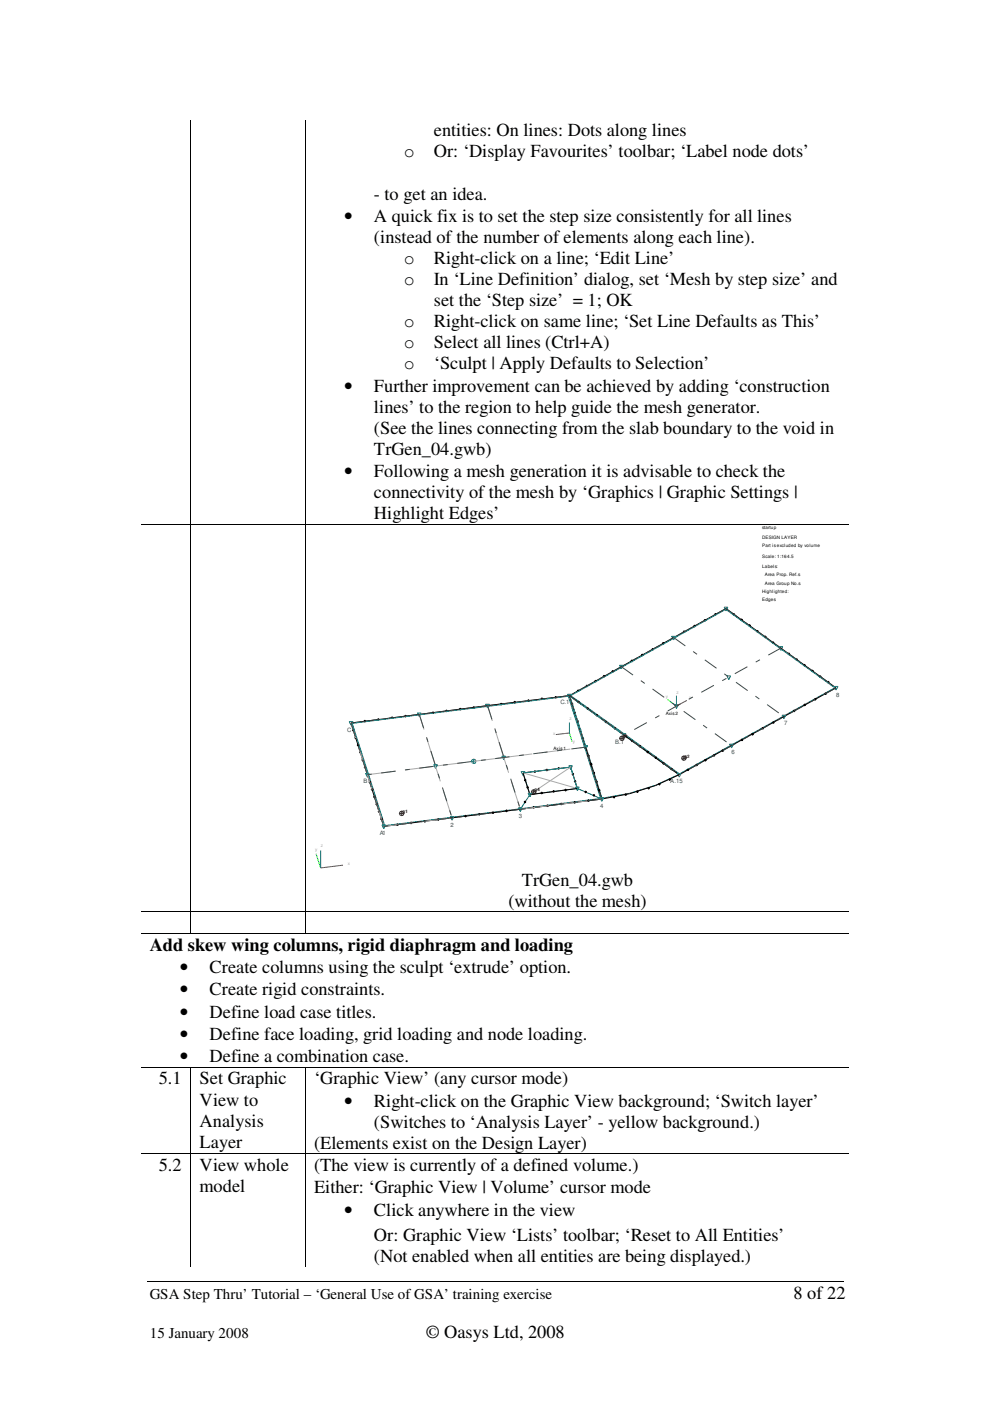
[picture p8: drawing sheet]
<svg xmlns="http://www.w3.org/2000/svg" width="210mm" height="297mm" viewBox="0 0 210 297" stroke-linecap="round" stroke-linejoin="round" font-family="sans-serif">
<defs><g id="words">
<g font-size="3.9">
<text x="92" y="28.9">entities: On lines: Dots along lines</text>
<text x="85.6" y="33.4">o</text>
<text x="92" y="33.4">Or: ‘Display Favourites’ toolbar; ‘Label node dots’</text>
<text x="72.9" y="47">•</text>
<text x="79.3" y="42.3">- to get an idea.</text>
<text x="79.3" y="47">A quick fix is to set the step size consistently for all lines</text>
<text x="79.3" y="51.5">(instead of the number of elements along each line).</text>
<text x="85.6" y="56">o</text>
<text x="92" y="56">Right-click on a line; ‘Edit Line’</text>
<text x="85.6" y="60.5">o</text>
<text x="92" y="64.9">set the ‘Step size’ = 1; OK</text>
<text x="92" y="60.5">In ‘Line Definition’ dialog, set ‘Mesh by step size’ and</text>
<text x="85.6" y="69.4">o</text>
<text x="92" y="69.4">Right-click on same line; ‘Set Line Defaults as This’</text>
<text x="85.6" y="73.8">o</text>
<text x="92" y="73.8">Select all lines (Ctrl+A)</text>
<text x="72.9" y="83">•</text>
<text x="79.3" y="83">Further improvement can be achieved by adding ‘construction</text>
<text x="85.6" y="78.3">o</text>
<text x="92" y="78.3">‘Sculpt | Apply Defaults to Selection’</text>
<text x="79.3" y="87.5">lines’ to the region to help guide the mesh generator.</text>
<text x="79.3" y="92">(See the lines connecting from the slab boundary to the void in</text>
<text x="72.9" y="101.2">•</text>
<text x="79.3" y="96.4">TrGen_04.gwb)</text>
<text x="79.3" y="101.2">Following a mesh generation it is advisable to check the</text>
<text x="79.3" y="105.7">connectivity of the mesh by ‘Graphics | Graphic Settings |</text>
<text x="79.3" y="110.1">Highlight Edges’</text>
<text x="110.6" y="187.8">TrGen_04.gwb</text>
<text x="107.8" y="192.3">(without the mesh)</text>
<text x="31.7" y="201.7">Add skew wing columns, rigid diaphragm and loading</text>
<text x="38.1" y="206.3">•</text>
<text x="44.4" y="206.3">Create columns using the sculpt ‘extrude’ option.</text>
<text x="38.1" y="211">•</text>
<text x="38.1" y="215.8">•</text>
<text x="44.4" y="211">Create rigid constraints.</text>
<text x="44.4" y="215.8">Define load case titles.</text>
<text x="38.1" y="220.5">•</text>
<text x="44.4" y="220.5">Define face loading, grid loading and node loading.</text>
<text x="38.1" y="225.3">•</text>
<text x="44.4" y="225.3">Define a combination case.</text>
<text x="33.7" y="229.9">5.1</text>
<text x="42.3" y="229.9">Set Graphic</text>
<text x="66.6" y="229.9">‘Graphic View’ (any cursor mode)</text>
<text x="42.3" y="234.4">View to</text>
<text x="42.3" y="238.8">Analysis</text>
<text x="72.9" y="234.7">•</text>
<text x="79.3" y="234.7">Right-click on the Graphic View background; ‘Switch layer’</text>
<text x="79.3" y="239.1">(Switches to ‘Analysis Layer’ - yellow background.)</text>
<text x="42.3" y="243.3">Layer</text>
<text x="66.6" y="243.6">(Elements exist on the Design Layer)</text>
<text x="33.7" y="248.2">5.2</text>
<text x="42.3" y="248.2">View whole</text>
<text x="66.6" y="248.2">(The view is currently of a defined volume.)</text>
<text x="42.3" y="252.7">model</text>
<text x="66.6" y="253">Either: ‘Graphic View | Volume’ cursor mode</text>
<text x="72.9" y="257.8">•</text>
<text x="79.3" y="257.8">Click anywhere in the view</text>
<text x="79.3" y="263.1">Or: Graphic View ‘Lists’ toolbar; ‘Reset to All Entities’</text>
<text x="79.3" y="267.6">(Not enabled when all entities are being displayed.)</text>
<text x="168.2" y="275.5">8 of 22</text>
<text x="90.3" y="283.6">© Oasys Ltd, 2008</text>
</g>
<g font-size="3.2">
<text x="31.7" y="275.5">GSA Step Thru’ Tutorial – ‘General Use of GSA’ training exercise</text>
<text x="31.7" y="283.6">15 January 2008</text>
</g>
<g font-size="1.3" fill="#2f4f4f">
<text x="118.8" y="149.4">C.1</text>
<text x="177.3" y="147.7">8</text>
<text x="73.6" y="155.2">C</text>
<text x="166.2" y="153.8">7</text>
<text x="130.4" y="157.7">B.1</text>
<text x="155.1" y="159.9">6</text>
<text x="77" y="166.1">B</text>
<text x="142.1" y="166.1">A.15</text>
<text x="110" y="173.4">3</text>
<text x="127.3" y="171.3">4</text>
<text x="80.5" y="177.1">A1</text>
<text x="95.5" y="175.3">2</text>
</g>
<g font-size="1">
<text x="161.6" y="112.2">startup</text>
<text x="161.6" y="114.3">DESIGN LAYER</text>
<text x="161.6" y="116.1">Part is excluded by volume</text>
<text x="161.6" y="118.2">Scale: 1:164.5</text>
<text x="161.6" y="120.4">Labels:</text>
<text x="161.6" y="125.7">Highlighted:</text>
<text x="162.2" y="122.1">Area Prop. Ref.s</text>
<text x="162.2" y="124">Area Group No.s</text>
<text x="161.6" y="127.5">Edges</text>
<text x="141.1" y="151.6">Axis 2</text>
<text x="117.3" y="159">Axis 1</text>
</g>
<g font-size="1" fill="#a9a9a9">
<text x="141.1" y="148">y</text>
<text x="143.5" y="147.1">z</text>
<text x="146.1" y="148.3">x</text>
<text x="117.3" y="155.9">x</text>
<text x="120.8" y="152.7">z</text>
<text x="121.5" y="157.6">y</text>
<text x="68" y="179.6">z</text>
<text x="66.8" y="180.5">y</text>
<text x="73.7" y="183.3">x</text>
</g>
<g font-size="1" fill="#800000">
<text x="132" y="156.5">p3</text>
<text x="132" y="156.5">g1</text>
<text x="145.1" y="160.7">p2</text>
<text x="145.1" y="160.7">g1</text>
<text x="113.3" y="167.8">p4</text>
<text x="113.4" y="167.7">g</text>
<text x="85.3" y="172.3">p1</text>
<text x="85.4" y="172.3">g1</text>
</g>
</g></defs>
<g fill="none" stroke="#000" stroke-width=".21">
<path d="M40.4 25.4v85.6M64.7 25.4v85.6M29.8 111.1h10.5M40.4 111.2v82.1M40.5 111.1h24.1M64.7 111.2v82.1M64.8 111.1h115.2M134 139.9l.2 .2-.2 .2-.2-.2zM136 138.9l.2-.2 .2 .2-.2 .2zM138.4 137.5l.2 .2-.2 .1-.2-.1zM140.6 136.2l.2 .2-.2 .2-.2-.2zM145 133.7l.2 .2-.2 .2-.1-.2z"/>
<path d="M147.1 132.7l.2-.2 .2 .2-.2 .2zM149.5 131.3l.1 .2-.1 .2-.2-.2zM151.7 130l.2 .3-.2 .1-.2-.1zM155.6 130l.2 .3-.2 .1-.2-.1zM157 131.4l.2-.2 .2 .2-.2 .2zM158.9 132.4l.2 .2-.2 .2-.1-.2zM160.6 133.6l.2 .2-.2 .2-.2-.2zM162.3 134.8l.2 .2-.2 .3-.2-.3zM163.9 136.1l.2 .2-.2 .1-.2-.1zM167.3 138.4l.2 .2-.2 .2-.2-.2zM168.7 139.8l.2-.1 .2 .1-.2 .2zM74.9 154.6l.2 .3-.2 .1-.2-.1z"/>
<path d="M75.2 156.4l.2-.1 .2 .1-.2 .2zM75.9 157.8l.3 .2-.3 .2-.2-.2zM76.2 159.5l.2-.2 .2 .2-.2 .2zM77.3 152.7l.3 .2-.3 .2-.1-.2zM80 152.6l.2-.2 .2 .2-.2 .1zM82.9 152.2l.2-.2 .2 .2-.2 .2zM86 151.6l.2 .2-.2 .2-.2-.2zM91.8 150.9l.2 .2-.2 .2-.2-.2zM94.7 150.5l.2 .2-.2 .2-.2-.2zM97.4 150.3l.2-.1 .2 .1-.2 .2zM100.2 150l.3-.2 .1 .2-.1 .2zM106.3 149.1l.2 .2-.2 .2-.2-.2z"/>
<path d="M108.9 148.9l.2-.2 .2 .2-.2 .2zM112.1 148.3l.1 .2-.1 .3-.3-.3zM114.9 148l.2 .2-.2 .1-.2-.1zM117.8 147.7l.2 .2-.2 .1-.2-.1zM120.7 147.5l33.2-18.5 23.3 16.8-33.2 18.5M120.7 147.5l-46.3 5.8 7 21.9 46.2-5.8M120.7 147.5l23.3 16.8M120.7 147.5l6.9 21.9M121.1 149.3l.2-.2 .2 .2-.2 .2zM121.8 150.9l.2 .2-.2 .2-.1-.2zM122.4 146.5l.2-.2 .2 .2-.2 .1zM122.4 152.7l.2 .2-.2 .2-.1-.2z"/>
<path d="M122.7 148.6l.2 .2-.2 .2-.2-.2zM122.8 154.7l.2-.1 .2 .1-.2 .2zM123.4 156.6l.2-.2 .2 .2-.2 .2zM124.4 145.2l.2 .3-.2 .1-.2-.1zM124.6 150l.2 .2-.2 .3-.2-.3zM126.1 144.4l.2-.2 .1 .2-.1 .2zM126.4 151.6l.2-.1 .1 .1-.1 .2zM128.1 143.2l.2 .2-.2 .2-.2-.2zM128.3 153l.1-.1 .3 .1-.3 .2zM129.7 142.4l.2-.2 .2 .2-.2 .1zM130.2 154.4l.2-.1 .2 .1-.2 .2zM133.9 157.1l.1-.2 .2 .2-.2 .2z"/>
<path d="M135.7 158l.2 .2-.2 .2-.2-.2zM137.1 159.4l.2-.1 .2 .1-.2 .2zM151.4 160l.2 .1-.2 .3-.2-.3zM153 159.1l.2-.1 .3 .1-.3 .2zM157.3 156.7l.2 .2-.2 .2-.2-.2zM159.3 155.7l.3-.3 .2 .3-.2 .2zM161.5 154.4l.3-.2 .1 .2-.1 .2zM164 153l.2 .2-.2 .2-.2-.2zM168.2 150.7l.2-.2 .2 .2-.2 .2zM170.6 140.8l.2 .3-.2 .1-.2-.1zM170.6 149.3l.2 .2-.2 .1-.2-.1zM172.3 142.1l.2 .1-.2 .3-.2-.3z"/>
<path d="M172.8 148.1l.3 .2-.3 .2-.1-.2zM173.9 143.3l.2 .2-.2 .1-.2-.1zM175 146.9l.2 .2-.2 .2-.2-.2zM175.6 144.4l.2 .2-.2 .2-.2-.2zM76.7 161.1l.2-.1 .2 .1-.2 .2zM77.4 162.5l.2 .2-.2 .2-.2-.2zM78.4 165.6l.2 .2-.2 .2-.2-.2zM78.9 167.2l.2 .2-.2 .2-.2-.2zM79.2 169l.2-.2 .2 .2-.2 .2zM79.9 170.3l.2 .2-.2 .2-.2-.2zM80.2 172l.1-.1 .3 .1-.3 .3zM80.7 173.7l.2-.2 .2 .2-.2 .2z"/>
<path d="M84.2 174.7l.3 .2-.3 .1-.2-.1zM87 174.5l.2-.2 .1 .2-.1 .2zM90.1 173.9l.2 .3-.2 .1-.2-.1zM92.8 173.7l.1-.1 .2 .1-.2 .2zM98.5 173l.2-.2 .2 .2-.2 .2zM101.6 172.5l.2 .1-.2 .2-.2-.2zM104.4 172.3l.1-.2 .2 .2-.2 .2zM107.4 171.7l.2 .2-.2 .2-.2-.2zM110.9 163.9l10.1-1.3 1.4 4.6-10 1.3zM111.1 170l.2-.2 .2 .2-.2 .2zM111.4 165.2l.1 .2-.1 .2-.2-.2zM111.8 166.8l.3 .1-.3 .2-.1-.2z"/>
<path d="M113.2 171l.2 .2-.2 .2-.2-.2zM113.2 163.6l.2-.2 .2 .2-.2 .2zM114.9 167.9l.2 .2-.2 .2-.2-.2zM115.7 163.2l.3-.1 .1 .1-.1 .2zM116.1 170.6l.2 .3-.2 .1-.2-.1zM117.4 167.6l.2 .2-.2 .2-.2-.2zM118.3 162.9l.1-.2 .3 .2-.3 .2zM118.8 170.5l.2-.2 .2 .2-.2 .1zM119.9 167.3l.2 .2-.2 .2-.2-.2zM121.5 163.9l.2 .2-.2 .2-.2-.2zM121.8 169.9l.2 .2-.2 .2-.1-.2zM122 165.5l.1 .2-.1 .2-.2-.2z"/>
<path d="M124.2 167.7l.2 .2-.2 .2-.2-.2zM124.8 160.1l.2 .2-.2 .1-.2-.1zM124.8 169.5l.2 .3-.2 .1-.2-.1zM125.3 161.8l.3 .3-.3 .1-.2-.1zM125.7 163.9l.2-.2 .2 .2-.2 .2zM125.7 168.6l.2-.2 .2 .2-.2 .2zM126.5 165.5l.2 .2-.2 .2-.2-.2zM126.8 167.6l.2-.2 .3 .2-.3 .2zM130 169l.2-.2 .2 .2-.2 .2zM132.7 168.3l.2 .2-.2 .2-.2-.2zM135.1 167.6l.2 .3-.2 .2-.1-.2zM137.5 166.9l.2 .2-.2 .2-.2-.2z"/>
<path d="M139 160.4l.2 .3-.2 .1-.1-.1zM139.6 166.2l.2-.1 .2 .1-.2 .3zM140.7 161.7l.2 .1-.2 .3-.2-.3zM141.8 165.3l.2-.2 .2 .2-.2 .2zM142.4 162.9l.2 .2-.2 .1-.2-.1zM144 164.3l-5 2.2-5.5 1.8-5.9 1.1M145.7 163.2l.2-.2 .1 .2-.1 .2zM147.5 162.2l.2-.2 .2 .2-.2 .2zM149.4 161.2l.2-.2 .2 .2-.2 .2zM29.8 193.3h10.5M29.8 198h10.5M40.4 193.4v4.5"/>
<path d="M40.5 193.3h24.1M40.5 198h24.1M64.7 193.4v4.5M64.8 193.3h115.2M64.8 198h115.2M29.8 226.3h10.5M40.4 226.4v18.2M40.5 226.3h24.1M64.7 226.4v18.2M64.8 226.3h115.2M29.8 244.6h10.5M40.4 244.7v23.8"/>
<path d="M40.5 244.6h24.1M64.7 244.7v23.8M64.8 244.6h115.2M31.2 271.7h147.8"/>
</g>
<g fill="none" stroke="#008080" stroke-width=".21">
<path d="M142.4 134.9h.8l-.4 .8zM153.5 128.7h.8l-.4 .8zM165.2 137.1h.7l-.3 .8zM74 153h.8l-.4 .8zM74.7 153.4l45.8-5.8 6.8 21.7-45.7 5.7zM88.5 151.2h.8l-.4 .7zM103 149.3h.8l-.4 .8zM120.4 147.2h.7l-.4 .8zM120.8 147.6l23.1 16.6-4.9 2.3-5.5 1.7-5.9 1zM121 147.5l32.9-18.3 23.1 16.6-32.9 18.3zM123.8 158.1h.8l-.4 .8zM131.4 141.1h.7l-.4 .7z"/>
<path d="M132 155.6h.7l-.4 .7zM143 149.4h.8l-.4 .8zM154.1 143.3h.8l-.4 .8zM154.7 157.8h.8l-.4 .8zM165.8 151.6h.8l-.4 .8zM176.9 145.5h.8l-.5 .8zM77.5 164h.8l-.4 .8zM81 174.9h.8l-.4 .8zM91.9 162.1h.9l-.5 .8zM95.5 173.1h.7l-.4 .8zM99.9 161.4h1M100.1 161.1l.4-.1 .3 .1 .1 .3-.1 .4-.3 .1-.4-.1-.2-.4z"/>
<path d="M100.5 161v.9M106.4 160.3h.8l-.4 .8zM109.9 171.3h.8l-.4 .7zM110.5 163.6h.8l-.4 .8zM110.9 163.9l10.1-1.3 1.4 4.6-10 1.2zM112 168.2h.7l-.3 .8zM112.4 168.5l-2.1 3.1M120.6 162.3h.8l-.4 .8zM122 166.9h.8l-.4 .7zM122.4 167.2l5.2 2.2M127.2 169.1h.8l-.4 .8zM143.6 164h.8l-.4 .8z"/>
</g>
<g fill="none" stroke="#800000" stroke-width=".21">
<path d="M131.4 156.5h.9M131.9 156v1M84.7 172.5h.9M85.2 172v.9M112.7 167.9h1M113.2 167.4v1M144.5 160.7h1M145 160.3v.9"/>
<circle cx="131.9" cy="156.5" r=".48"/>
<circle cx="85.2" cy="172.4" r=".48"/>
<circle cx="113.2" cy="167.9" r=".48"/>
<circle cx="145" cy="160.8" r=".48"/>
</g>
<g fill="none" stroke="#a9a9a9" stroke-width=".21" stroke-dasharray="6.1 2" stroke-linecap="butt">
<path d="M74.4 153.3l14.5-1.8M88.9 151.5l14.5-1.9M103.4 149.6l17.3-2.1M124.2 158.4l-3.5-10.9M77.9 164.3l-3.5-11M77.9 164.3l14.4-1.9M81.4 175.2l-3.5-10.9M81.4 175.2l14.4-1.8M92.3 162.4l-3.4-10.9M92.3 162.4l14.5-1.8M95.8 173.4l-3.5-11M95.8 173.4l14.5-1.8"/>
<path d="M106.8 160.6l-3.4-11M106.8 160.6l17.4-2.2M110.3 171.6l-3.5-11M110.3 171.6l17.3-2.2M116.7 165.5l-4.3 2.9M116.7 165.5l5.7 1.7M116.7 165.5l4.3-2.9M116.7 165.5l-5.8-1.6M127.6 169.4l-3.4-11"/>
</g>
<path d="M120.7 155.4l-2.8 .3M145.6 148.5l-2.2 1.2M72.7 183.4l-4.7 .6" fill="none" stroke="#f00" stroke-width=".21"/>
<path d="M120.7 155.4l.6 1.8M141.5 148.3l1.9 1.4M67 181l1 3" fill="none" stroke="#0f0" stroke-width=".21"/>
<path d="M120.7 153.2v2.2M143.4 147.5v2.2M68 180.3v3.7" fill="none" stroke="#00f" stroke-width=".21"/>
<g fill="none" stroke="#2f4f4f" stroke-width=".21" stroke-dasharray="3 2 1 2" stroke-linecap="butt">
<path d="M142.8 135.2l23.4 16.7M153.9 129l23.3 16.8M153.9 129l-33.2 18.5M165.6 137.4l-33.3 18.5M74.4 153.3l7 21.9M88.9 151.5l6.9 21.9M103.4 149.6l6.9 22M120.7 147.5l6.9 21.9M120.7 147.5l23.3 16.8M120.7 147.5l-46.3 5.8M124.2 158.4l-46.3 5.9M131.7 141.4l23.4 16.7"/>
<path d="M177.2 145.8l-33.2 18.5M127.6 169.4l-46.2 5.8"/>
</g>
<path d="M40.3 111h.2v.2h-.2zM64.6 111h.2v.2h-.2zM40.3 193.3h.2v.1h-.2zM40.3 197.9h.2v.2h-.2zM64.6 193.3h.2v.1h-.2zM64.6 197.9h.2v.2h-.2zM40.3 226.2h.2v.2h-.2zM64.6 226.2h.2v.2h-.2zM40.3 244.6h.2v.1h-.2zM64.6 244.6h.2v.1h-.2z" fill="#000"/>
<use href="#words"/>
</svg>
